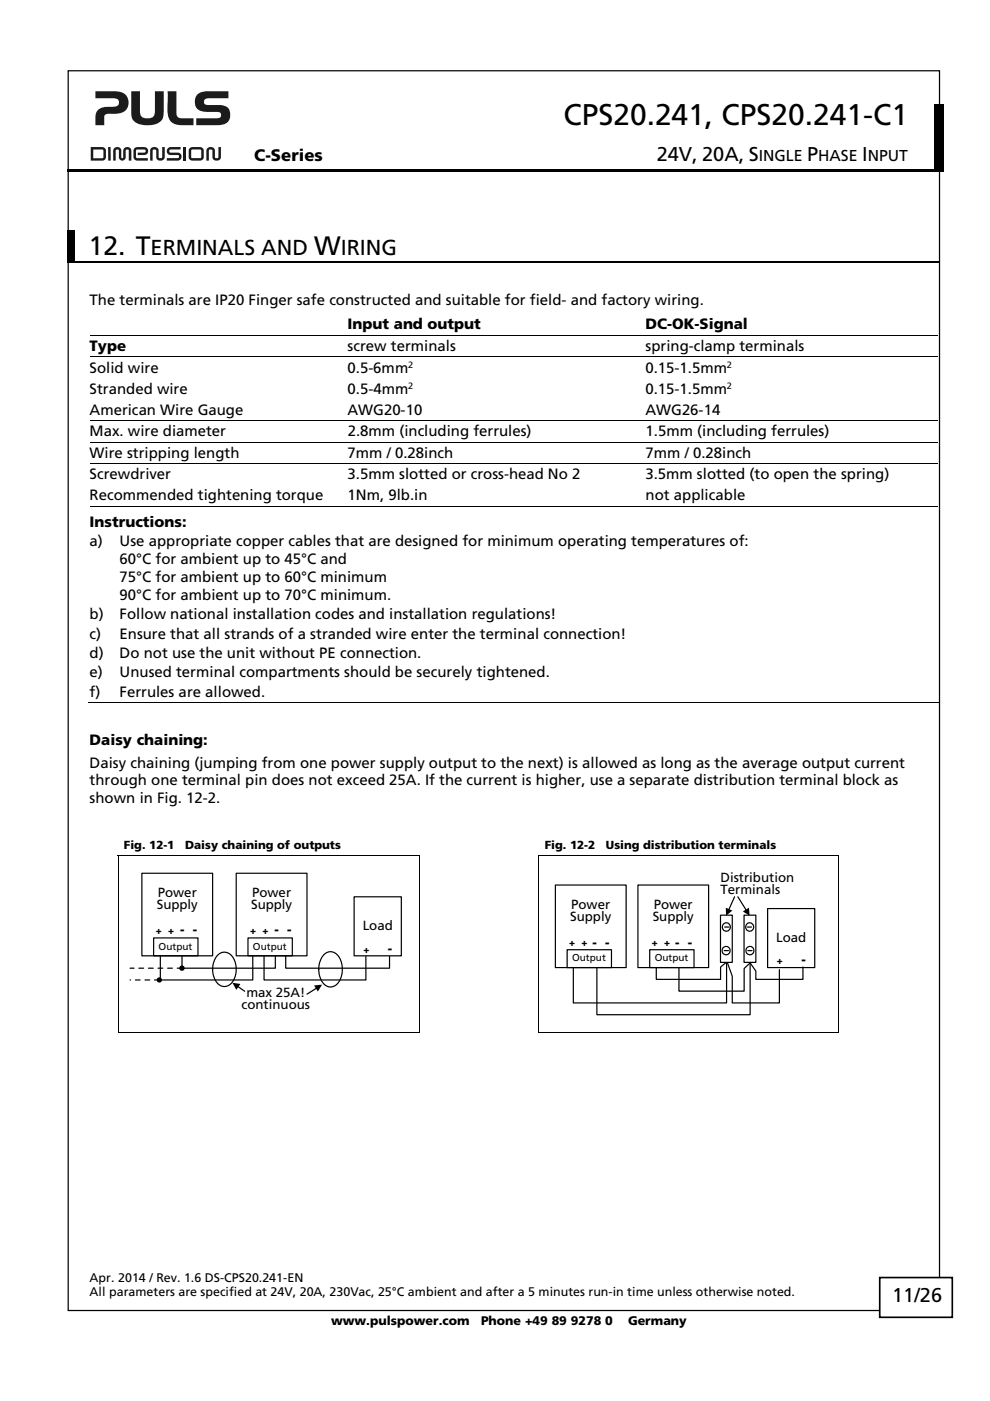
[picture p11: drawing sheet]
<svg xmlns="http://www.w3.org/2000/svg" width="210mm" height="297mm" viewBox="0 0 210 297" stroke-linecap="round" stroke-linejoin="round" font-family="sans-serif">
<defs><g id="words">
<text font-size="6.3" x="119.5" y="26.5">CPS20.241, CPS20.241-C1</text>
<g font-size="5.7">
<text x="18.8" y="54.1">12. T</text>
<text x="66.6" y="54.1">W</text>
</g>
<g font-size="4.6">
<text x="31.9" y="54.1">ERMINALS AND</text>
<text x="72.2" y="54.1">IRING</text>
</g>
<g font-size="4.2">
<text x="139.3" y="34.2">24V, 20A, S</text>
<text x="171.1" y="34.2">P</text>
<text x="182.8" y="34.2">I</text>
<text x="189.2" y="276.1">11/26</text>
</g>
<text font-size="3.5" x="53.9" y="34.2">C-Series</text>
<g font-size="3.3">
<text x="160.9" y="34.2">INGLE</text>
<text x="173.5" y="34.2">HASE NPUT</text>
</g>
<g font-size="3.2">
<text x="19" y="64.6">The terminals are IP20 Finger safe constructed and suitable for field- and factory wiring.</text>
<text x="73.7" y="69.8">Input and output</text>
<text x="136.9" y="69.8">DC-OK-Signal</text>
<text x="19" y="74.4">Type</text>
<text x="73.7" y="74.4">screw terminals</text>
<text x="136.9" y="74.4">spring-clamp terminals</text>
<text x="19" y="79">Solid wire</text>
<text x="19" y="83.5">Stranded wire</text>
<text x="73.7" y="79">0.5-6mm</text>
<text x="73.7" y="83.5">0.5-4mm</text>
<text x="136.9" y="79">0.15-1.5mm</text>
<text x="136.9" y="83.5">0.15-1.5mm</text>
<text x="19" y="87.9">American Wire Gauge</text>
<text x="73.7" y="87.9">AWG20-10</text>
<text x="136.9" y="87.9">AWG26-14</text>
<text x="19" y="92.5">Max. wire diameter</text>
<text x="73.7" y="92.5">2.8mm (including ferrules)</text>
<text x="136.9" y="92.5">1.5mm (including ferrules)</text>
<text x="19" y="97.1">Wire stripping length</text>
<text x="19" y="101.6">Screwdriver</text>
<text x="73.7" y="97.1">7mm / 0.28inch</text>
<text x="73.7" y="101.6">3.5mm slotted or cross-head No 2</text>
<text x="136.8" y="101.6">3.5mm slotted (to open the spring)</text>
<text x="136.9" y="97.1">7mm / 0.28inch</text>
<text x="19" y="106.1">Recommended tightening torque</text>
<text x="73.7" y="106.1">1Nm, 9lb.in</text>
<text x="136.9" y="106.1">not applicable</text>
<text x="19" y="111.7">Instructions:</text>
<text x="19" y="115.9">a)</text>
<text x="25.4" y="119.6">60°C for ambient up to 45°C and</text>
<text x="25.4" y="115.9">Use appropriate copper cables that are designed for minimum operating temperatures of:</text>
<text x="25.4" y="123.4">75°C for ambient up to 60°C minimum</text>
<text x="19" y="131.3">b)</text>
<text x="25.4" y="131.3">Follow national installation codes and installation regulations!</text>
<text x="25.4" y="127.2">90°C for ambient up to 70°C minimum.</text>
<text x="19" y="135.4">c)</text>
<text x="25.3" y="135.4">Ensure that all strands of a stranded wire enter the terminal connection!</text>
<text x="19" y="139.5">d)</text>
<text x="19" y="143.6">e)</text>
<text x="25.3" y="139.5">Do not use the unit without PE connection.</text>
<text x="25.4" y="143.6">Unused terminal compartments should be securely tightened.</text>
<text x="19" y="147.7">f)</text>
<text x="25.4" y="147.7">Ferrules are allowed.</text>
<text x="19" y="158">Daisy chaining:</text>
<text x="19" y="162.8">Daisy chaining (jumping from one power supply output to the next) is allowed as long as the average output current</text>
<text x="19" y="166.5">through one terminal pin does not exceed 25A. If the current is higher, use a separate distribution terminal block as</text>
<text x="19" y="170.3">shown in Fig. 12-2.</text>
</g>
<g font-size="2.8">
<text x="33.4" y="190.3">Power</text>
<text x="53.4" y="190.3">Power</text>
<text x="152.8" y="187">Distribution</text>
<text x="152.8" y="189.5">Terminals</text>
<text x="33.2" y="192.8">Supply</text>
<text x="38.2" y="198">- -</text>
<text x="53.2" y="192.8">Supply</text>
<text x="58.2" y="198">- -</text>
<text x="76.9" y="197.2">Load</text>
<text x="120.9" y="195.3">Supply</text>
<text x="121.1" y="192.8">Power</text>
<text x="138.4" y="195.3">Supply</text>
<text x="138.6" y="192.8">Power</text>
<text x="82.2" y="202">-</text>
<text x="125.6" y="200.8">- -</text>
<text x="143.2" y="200.8">- -</text>
<text x="164.5" y="199.7">Load</text>
<text x="169.9" y="204.5">-</text>
<text x="51.2" y="214">continuous</text>
<text x="52.2" y="211.5">max 25A!</text>
</g>
<g font-size="2.6">
<text x="19" y="271.7">Apr. 2014 / Rev. 1.6 DS-CPS20.241-EN</text>
<text x="19" y="274.8">All parameters are specified at 24V, 20A, 230Vac, 25°C ambient and after a 5 minutes run-in time unless otherwise noted.</text>
<text x="70.2" y="280.8">www.pulspower.com</text>
<text x="102" y="280.8">Phone +49 89 9278 0</text>
<text x="133.2" y="280.8">Germany</text>
</g>
<g font-size="2.5">
<text x="26.3" y="180.1">Fig. 12-1</text>
<text x="39.3" y="180.1">Daisy chaining of outputs</text>
<text x="115.5" y="180.1">Fig. 12-2</text>
<text x="128.5" y="180.1">Using distribution terminals</text>
</g>
<g font-size="2.1">
<text x="33.1" y="198">+ +</text>
<text x="53.1" y="198">+ +</text>
<text x="33.6" y="201.3">Output</text>
<text x="53.6" y="201.3">Output</text>
<text x="77.1" y="202">+</text>
<text x="120.7" y="200.6">+ +</text>
<text x="121.3" y="203.8">Output</text>
<text x="138.2" y="200.5">+ +</text>
<text x="138.8" y="203.8">Output</text>
<text x="164.7" y="204.5">+</text>
</g>
<g font-size="1.9">
<text x="86.6" y="78">2</text>
<text x="154.1" y="78">2</text>
<text x="86.6" y="82.4">2</text>
<text x="154.1" y="82.4">2</text>
</g>
</g></defs>
<g fill="#1f1a17">
<path d="M42 19.9a3.2 3.2 0 0 1 1.9-.6h4.5v1.5h-4.2a.78 .78 0 0 0-.9 .6v.5l.4 .3 3 .1a2.11 2.11 0 0 1 2.1 1.6 2.11 2.11 0 0 1-1.1 2.3l-1.5 .3h-4.6v-1.4h4.3a.75 .75 0 0 0 .8-.3 .75 .75 0 0 0 .1-.8l-.6-.3h-2.4a2.2 2.2 0 0 1-2.4-1.2 2.2 2.2 0 0 1 .6-2.6z" fill-rule="evenodd"/>
<path d="M20.2 19.3h3.6a2.76 2.76 0 0 1 3.5 2.4 2.29 2.29 0 0 1-2.5 2.4h-1.8l-.6 .2-.3 .4v1.8h-1.9a3.2 3.2 0 0 1 1-3.5l1.2-.3 1.7-.1 .8-.2a.86 .86 0 0 0-.3-1.5l-4.4-.1z" fill-rule="evenodd"/>
<path d="M35.5 19.3h1.9v4.7l.1 .7 .7 .4h2.8v1.4a11.5 11.5 0 0 1-4.2-.3 3 3 0 0 1-1.3-3.2z" fill-rule="evenodd"/>
<path d="M27.8 19.3h1.9v4.2a1.33 1.33 0 0 0 1.7 1.6 1.28 1.28 0 0 0 1.5-1.6v-4.2h1.8v4.4l-.2 1.5a2.94 2.94 0 0 1-3.1 1.3 3.4 3.4 0 0 1-3.3-1.1l-.3-1.1z" fill-rule="evenodd"/>
</g>
<path d="M198 22h2.1v7.2h-2.1z" fill="#000"/>
<g fill="#1f1a17">
<path d="M19.2 31.2h2.5l.4 .1 .4 .5v1.5a.79 .79 0 0 1-.8 .8h-2.5zM19.8 31.7v1.8h2.1l-.1-1.7z" fill-rule="evenodd"/>
<path d="M22.9 31.2h.6v2.9h-.6z" fill-rule="evenodd"/>
<path d="M24.2 31.5l.3-.3h.5l.6 .3 .1 .3v1.7h.3l.1-.1v-1.5l.2-.4 .6-.3 .7 .1 .3 .7v2.1h-.6v-2.2l-.2-.2h-.3l-.2 .2v1.7l-.6 .5-.3-.1-.4-.4-.1-1.8-.6-.1-.1 2.4h-.5v-2.2z" fill-rule="evenodd"/>
<path d="M28.5 31.4l.4-.2h1.7a.84 .84 0 0 1 .8 .6 .84 .84 0 0 1-.5 1l-1.7 .1v-.5l1.5-.1 .2-.4-.2-.2h-1.8v1.8h2.4v.6l-2.6-.1-.4-.6v-1.5z" fill-rule="evenodd"/>
<path d="M32.1 31.4a.98 .98 0 0 1 1.5 .2l.1 1.8 .5 .1 .2-.2v-2.1h.5v2.3a.91 .91 0 0 1-1.3 .5l-.5-.6v-1.6l-.6-.1-.1 .2v2.2h-.6v-2.3z" fill-rule="evenodd"/>
<path d="M44 31.4a1.05 1.05 0 0 1 1.1-.2l.4 .5 .1 1.7 .5 .1 .2-.1v-2.2h.5v2.2l-.1 .4-.4 .2h-.7l-.5-.3-.1-1.9-.5-.1-.2 .2v2.2h-.5v-2.2z" fill-rule="evenodd"/>
<path d="M35.7 31.3l.4-.1h2.2v.5h-2.1l-.3 .2 .1 .4 1.8 .1 .4 .1 .3 .5-.2 .8-.5 .3h-2.4v-.6h2.3l.3-.2-.1-.3-.1-.1h-1.7l-.5-.2-.2-.8z" fill-rule="evenodd"/>
<path d="M40.2 31.5l.5-.3h1.7l.6 .2 .2 .4v1.6l-.2 .4-.6 .3h-1.7l-.4-.2-.3-.5v-1.6zM40.7 31.7l-.2 .2 .1 1.6h2l.1-1.6-.2-.2z" fill-rule="evenodd"/>
</g>
<path d="M38.9 31.2h.6v2.9h-.6z" fill="#1f1a17"/>
<path d="M14.3 35.9h4.7v.5h-4.7zM18.7 35.9h35v.5h-35zM53.4 35.9h23.5v.5h-23.5zM76.6 35.9h.6v.5h-.6zM77.2 35.9h118.1v.5h-118.1zM195.1 35.9h2.9v.5h-2.9zM198 29.2h2.1v7.2h-2.1z" fill="#000"/>
<path d="M14.5 15h184.7v262.9h-184.7z" fill="none" stroke="#000" stroke-width=".26"/>
<path d="M186.5 270.9h15.4v8.4h-15.4z" fill="#fff"/>
<path d="M186.5 270.9h15.4v8.4h-15.4z" fill="none" stroke="#000" stroke-width=".35"/>
<path d="M14.2 48.8h1.6v6.7h-1.6z" fill="#000"/>
<g fill="none" stroke="#000" stroke-width=".25">
<path d="M14.2 55.6h185.1M30.1 185.1h15v17.5h-15zM32.6 198.9h9.4v3.7h-9.4zM50.1 185.1h15v17.5h-15zM52.6 198.9h9.4v3.7h-9.4zM75.1 190.1h10v12.5h-10zM117.8 187.6h15v17.5h-15zM135.3 187.6h14.9v17.5h-14.9zM162.8 192.6h9.9v12.5h-9.9zM27.6 207.8h.1M27.6 205.3h.8M28.7 207.8h1"/>
<path d="M29.4 205.3h1.1M30.7 207.8h1M31.5 205.3h1M32.8 207.8h1M33.5 205.3h1M34 202.8v5h19.6v-5M35.5 205.3h1.1M37.6 205.3h1M38.6 202.8v2.5h19.8v-2.5M46.4 202.3a2.06 2.06 0 0 1 3.2 1 4.7 4.7 0 0 1-.9 5.5 2.08 2.08 0 0 1-3.2-1.3 4.7 4.7 0 0 1 .9-5.2zM50.4 209.1l1.5 1.1M56 202.8v5h21.6v-5"/>
<path d="M60.6 202.8v2.5h22v-2.5M67.2 209.5l-2.1 1.3M68.9 202.2a2.03 2.03 0 0 1 3.2 1 4.9 4.9 0 0 1-1 5.7 2.08 2.08 0 0 1-3.1-1.3 4.9 4.9 0 0 1 .9-5.4zM120.2 201.4h9.4v3.7h-9.4zM137.8 201.4h9.4v3.7h-9.4z"/>
</g>
<path d="M19 71.1h179.9M19 75.7h179.9M19 93.7h179.9M19 98.3h179.9M198.9 89.2h-179.9M19 107.3h179.9M18.8 149h180.2" fill="none" stroke="#000" stroke-width=".21"/>
<g fill="#000">
<path d="M49.3 208.4l1.7 .2-.9 1.3zM66.6 208.9l1.7-.1-.9 1.4z"/>
<circle cx="33.8" cy="207.8" r=".57"/>
<circle cx="38.6" cy="205.3" r=".57"/>
</g>
<g fill="#fff" stroke="#000" stroke-width=".25">
<path d="M152.8 194h2.5v10h-2.5z" fill-rule="evenodd"/>
<path d="M157.8 194h2.5v10h-2.5z" fill-rule="evenodd"/>
<circle cx="154" cy="196.5" r=".88"/>
<circle cx="154" cy="201.5" r=".87"/>
<circle cx="159" cy="196.5" r=".88"/>
<circle cx="159" cy="201.5" r=".87"/>
</g>
<path d="M153.6 196.6h1M155.7 190.1l-1.2 2.8M156.4 190.1l1.8 2.9M158.5 196.6h.8M153.5 201.5h1M153.9 204.2l-1.1 .8v2.6h-13.7v-2.5M154.1 204.2v8.4h-32.5v-7.5M154.2 204.2l1.1 2.8v5.6h9.9v-7M158.6 201.5h.8M159 204.2l-1.2 1.1v4.8h-13.8v-5M159 204.2l1.3 1.7v1.7h9.9v-2.6M159 204.2v10.9h-32.4v-10" fill="none" stroke="#000" stroke-width=".25"/>
<path d="M153.9 192.4l1.4 .7-1.4 1zM157.5 193.3l1.3-.9 .1 1.7z" fill="#000"/>
<path d="M24.9 181.4h64M25.1 181.5v37.4M88.9 181.5v37.4M114.1 181.4h63.7M114.3 181.5v37.4M177.8 181.5v37.4M25 218.9h63.8M114.2 218.9h63.5" fill="none" stroke="#000" stroke-width=".21"/>
<path d="M88.8 181.4l.1 .1zM177.7 181.4l.1 .1zM88.8 218.9h.1zM177.7 218.9h.1z" fill="#000"/>
<use href="#words"/>
</svg>
